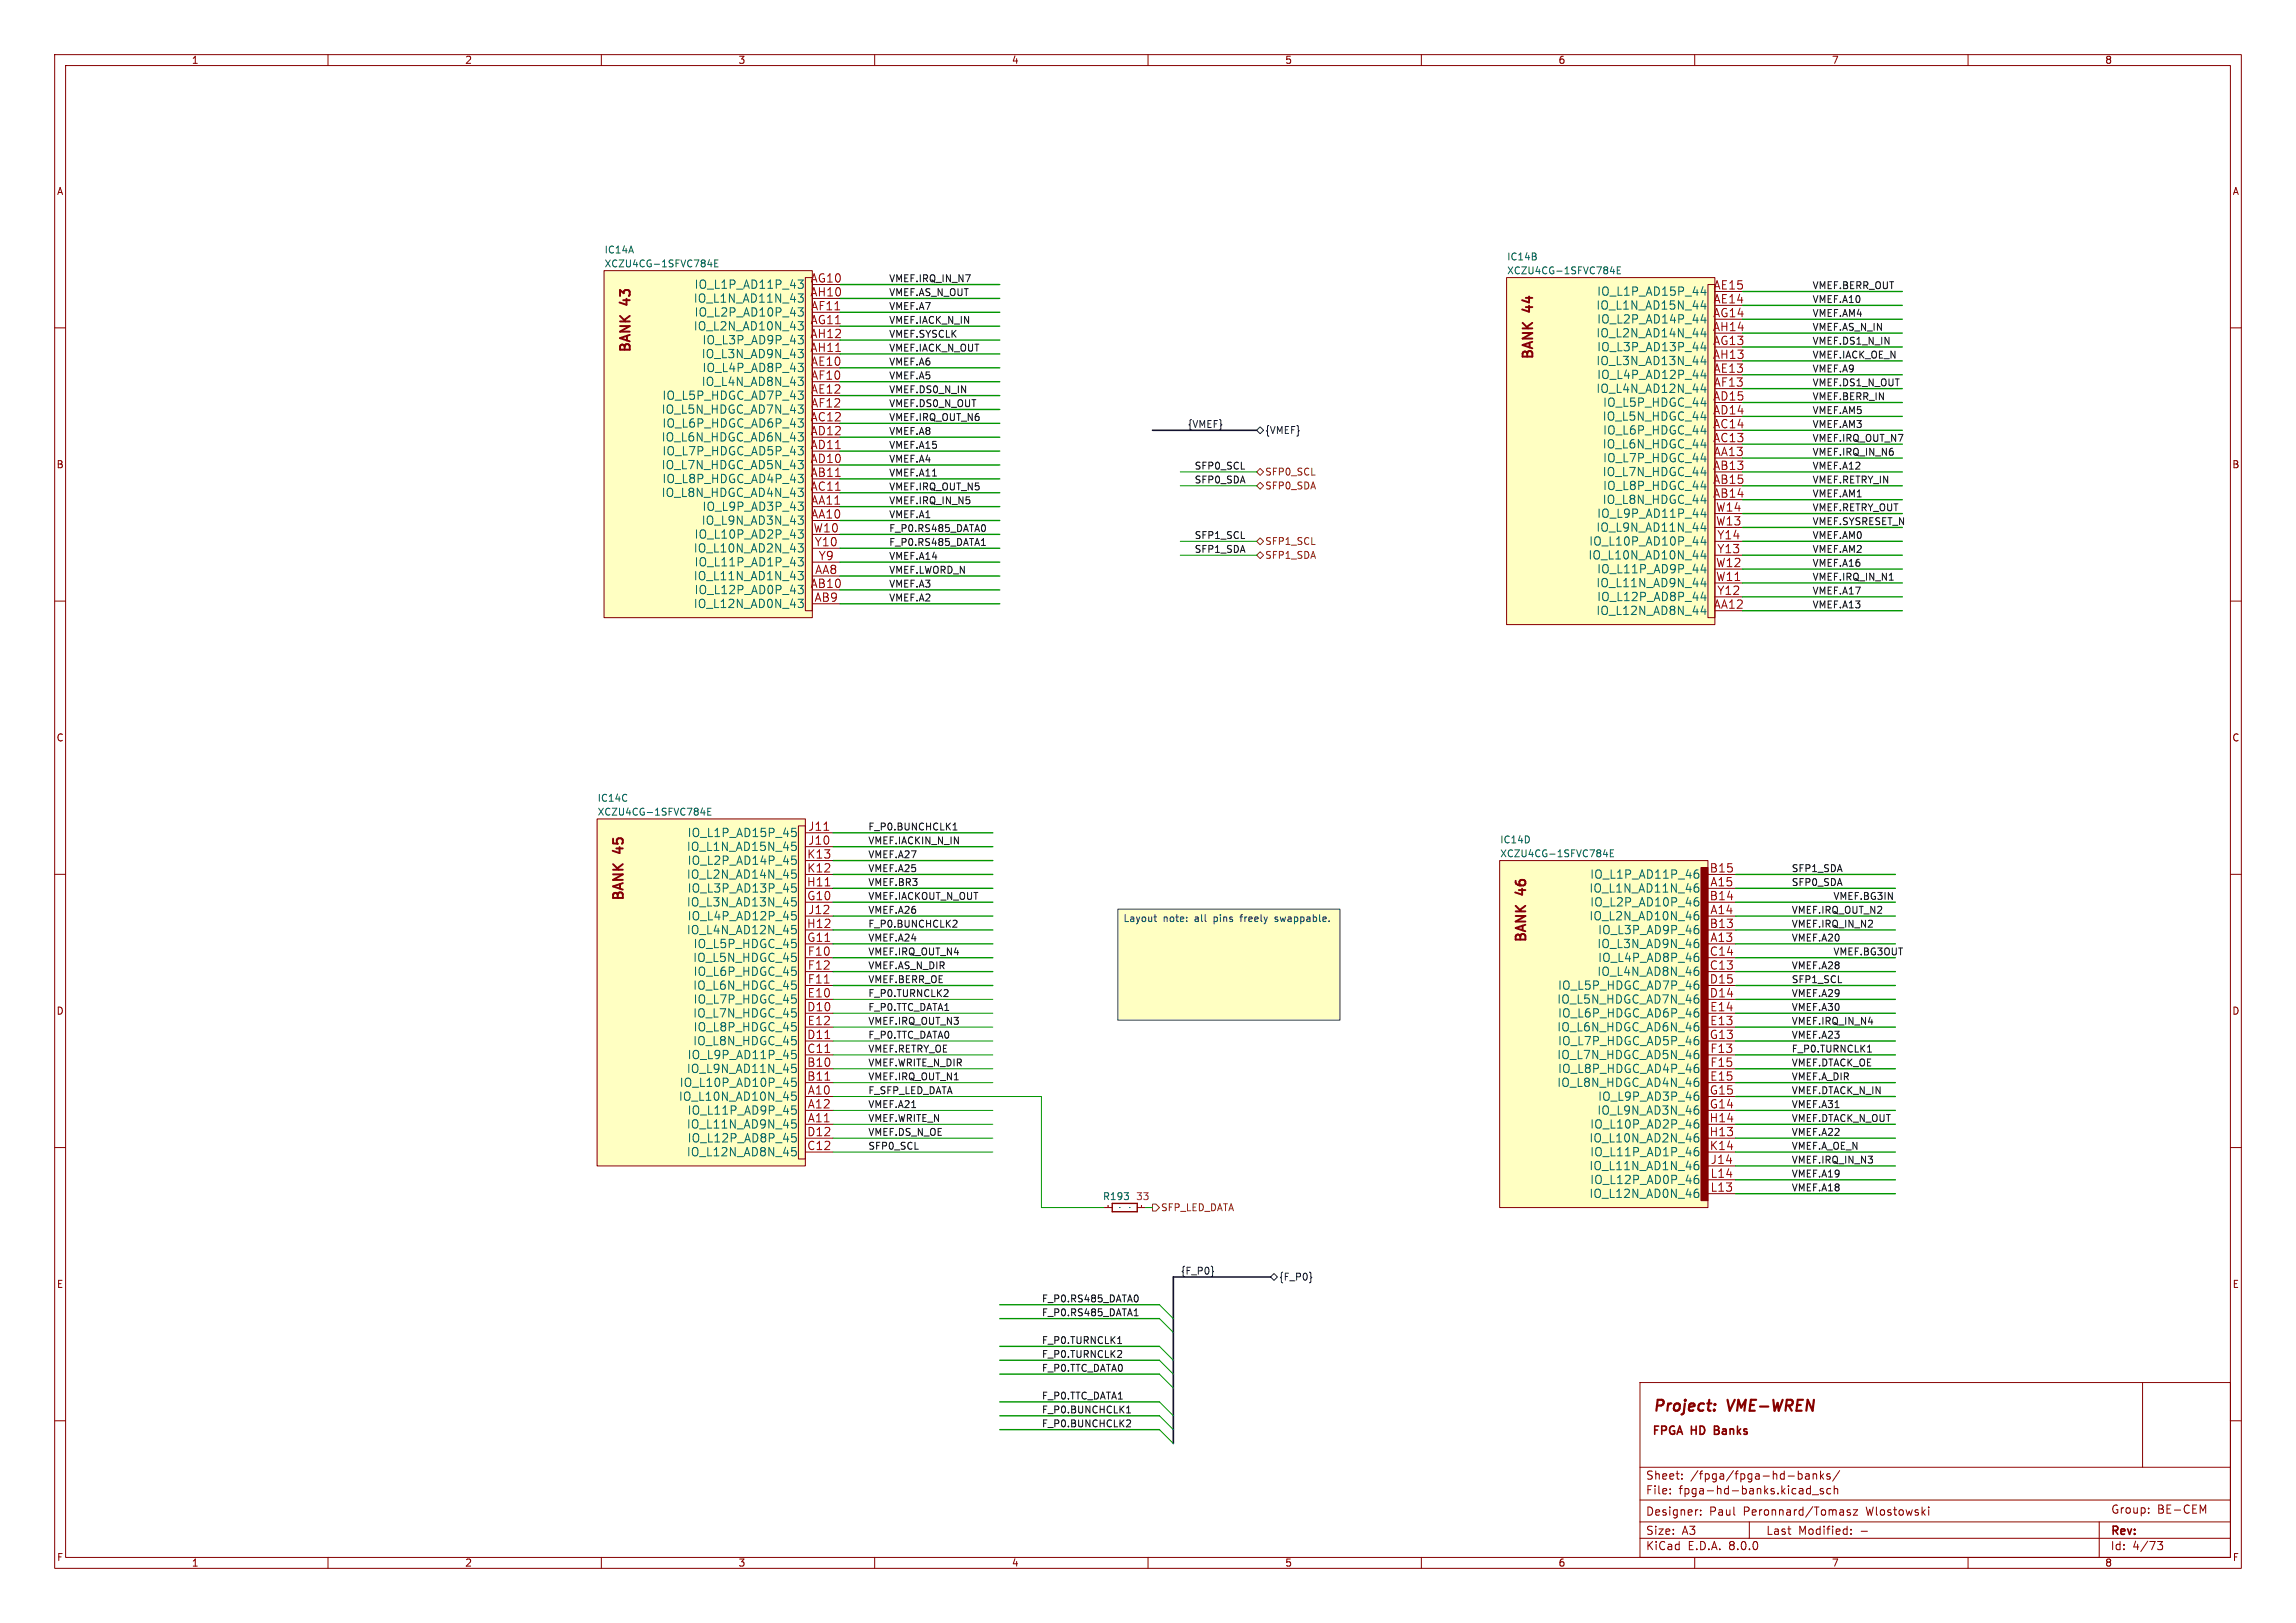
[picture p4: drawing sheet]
<svg xmlns="http://www.w3.org/2000/svg" width="420mm" height="297mm" viewBox="0 0 420 297" stroke-linecap="round" stroke-linejoin="round" font-family="sans-serif">
<defs><g id="words">
<g font-size="2.8" fill="#840000">
<text x="302.3" y="258.9">Project:</text>
<text x="316.1" y="258.9">VME-WREN</text>
</g>
<g font-size="2.5" fill="#840000">
<text x="115.8" y="55.8" transform="rotate(-90 115.8 55.8)">43</text>
<text x="280.9" y="57" transform="rotate(-90 280.9 57)">44</text>
<text x="115.8" y="64.8" transform="rotate(-90 115.8 64.8)">BANK</text>
<text x="280.9" y="66" transform="rotate(-90 280.9 66)">BANK</text>
<text x="114.5" y="156.1" transform="rotate(-90 114.5 156.1)">45</text>
<text x="114.5" y="165.1" transform="rotate(-90 114.5 165.1)">BANK</text>
<text x="279.6" y="163.7" transform="rotate(-90 279.6 163.7)">46</text>
<text x="279.6" y="172.7" transform="rotate(-90 279.6 172.7)">BANK</text>
</g>
<g font-size="2.1" fill="#006464">
<text x="127" y="53.1">IO_L1P_AD11P_43</text>
<text x="126.8" y="55.6">IO_L1N_AD11N_43</text>
<text x="127" y="58.1">IO_L2P_AD10P_43</text>
<text x="291.9" y="56.9">IO_L1N_AD15N_44</text>
<text x="292.1" y="54.3">IO_L1P_AD15P_44</text>
<text x="292.1" y="59.4">IO_L2P_AD14P_44</text>
<text x="126.8" y="60.7">IO_L2N_AD10N_43</text>
<text x="128.3" y="65.8">IO_L3N_AD9N_43</text>
<text x="128.4" y="63.2">IO_L3P_AD9P_43</text>
<text x="291.9" y="62">IO_L2N_AD14N_44</text>
<text x="292.1" y="64.5">IO_L3P_AD13P_44</text>
<text x="128.3" y="70.8">IO_L4N_AD8N_43</text>
<text x="128.4" y="68.3">IO_L4P_AD8P_43</text>
<text x="291.9" y="67">IO_L3N_AD13N_44</text>
<text x="292.1" y="69.6">IO_L4P_AD12P_44</text>
<text x="121" y="75.9">IO_L5N_HDGC_AD7N_43</text>
<text x="121.1" y="73.4">IO_L5P_HDGC_AD7P_43</text>
<text x="291.9" y="72.1">IO_L4N_AD12N_44</text>
<text x="293.1" y="77.2">IO_L5N_HDGC_44</text>
<text x="293.2" y="74.7">IO_L5P_HDGC_44</text>
<text x="121" y="81">IO_L6N_HDGC_AD6N_43</text>
<text x="121.1" y="78.5">IO_L6P_HDGC_AD6P_43</text>
<text x="121.1" y="83.5">IO_L7P_HDGC_AD5P_43</text>
<text x="293.1" y="82.3">IO_L6N_HDGC_44</text>
<text x="293.2" y="79.7">IO_L6P_HDGC_44</text>
<text x="121" y="86.1">IO_L7N_HDGC_AD5N_43</text>
<text x="121.1" y="88.6">IO_L8P_HDGC_AD4P_43</text>
<text x="293.1" y="87.4">IO_L7N_HDGC_44</text>
<text x="293.2" y="84.8">IO_L7P_HDGC_44</text>
<text x="293.2" y="89.9">IO_L8P_HDGC_44</text>
<text x="121" y="91.2">IO_L8N_HDGC_AD4N_43</text>
<text x="128.4" y="93.7">IO_L9P_AD3P_43</text>
<text x="292.1" y="95">IO_L9P_AD11P_44</text>
<text x="293.1" y="92.4">IO_L8N_HDGC_44</text>
<text x="126.8" y="101.3">IO_L10N_AD2N_43</text>
<text x="127" y="98.8">IO_L10P_AD2P_43</text>
<text x="128.3" y="96.2">IO_L9N_AD3N_43</text>
<text x="290.6" y="100.1">IO_L10P_AD10P_44</text>
<text x="291.9" y="97.5">IO_L9N_AD11N_44</text>
<text x="126.8" y="106.4">IO_L11N_AD1N_43</text>
<text x="127" y="103.9">IO_L11P_AD1P_43</text>
<text x="290.5" y="102.6">IO_L10N_AD10N_44</text>
<text x="291.9" y="107.7">IO_L11N_AD9N_44</text>
<text x="292.1" y="105.1">IO_L11P_AD9P_44</text>
<text x="126.8" y="111.5">IO_L12N_AD0N_43</text>
<text x="127" y="108.9">IO_L12P_AD0P_43</text>
<text x="291.9" y="112.8">IO_L12N_AD8N_44</text>
<text x="292.1" y="110.2">IO_L12P_AD8P_44</text>
<text x="125.6" y="155.9">IO_L1N_AD15N_45</text>
<text x="125.7" y="153.4">IO_L1P_AD15P_45</text>
<text x="125.6" y="161">IO_L2N_AD14N_45</text>
<text x="125.7" y="158.5">IO_L2P_AD14P_45</text>
<text x="290.8" y="161">IO_L1P_AD11P_46</text>
<text x="125.6" y="166.1">IO_L3N_AD13N_45</text>
<text x="125.7" y="163.6">IO_L3P_AD13P_45</text>
<text x="290.7" y="163.6">IO_L1N_AD11N_46</text>
<text x="290.8" y="166.1">IO_L2P_AD10P_46</text>
<text x="125.6" y="171.2">IO_L4N_AD12N_45</text>
<text x="125.7" y="168.6">IO_L4P_AD12P_45</text>
<text x="126.8" y="173.7">IO_L5P_HDGC_45</text>
<text x="290.7" y="168.6">IO_L2N_AD10N_46</text>
<text x="292.1" y="173.7">IO_L3N_AD9N_46</text>
<text x="292.3" y="171.2">IO_L3P_AD9P_46</text>
<text x="126.7" y="176.3">IO_L5N_HDGC_45</text>
<text x="126.8" y="178.8">IO_L6P_HDGC_45</text>
<text x="292.1" y="178.8">IO_L4N_AD8N_46</text>
<text x="292.3" y="176.3">IO_L4P_AD8P_46</text>
<text x="126.7" y="181.3">IO_L6N_HDGC_45</text>
<text x="126.8" y="183.9">IO_L7P_HDGC_45</text>
<text x="284.8" y="183.9">IO_L5N_HDGC_AD7N_46</text>
<text x="284.9" y="181.3">IO_L5P_HDGC_AD7P_46</text>
<text x="126.7" y="186.4">IO_L7N_HDGC_45</text>
<text x="126.7" y="191.5">IO_L8N_HDGC_45</text>
<text x="126.8" y="189">IO_L8P_HDGC_45</text>
<text x="284.8" y="189">IO_L6N_HDGC_AD6N_46</text>
<text x="284.9" y="186.4">IO_L6P_HDGC_AD6P_46</text>
<text x="284.9" y="191.5">IO_L7P_HDGC_AD5P_46</text>
<text x="125.6" y="196.6">IO_L9N_AD11N_45</text>
<text x="125.7" y="194">IO_L9P_AD11P_45</text>
<text x="284.8" y="194">IO_L7N_HDGC_AD5N_46</text>
<text x="284.9" y="196.6">IO_L8P_HDGC_AD4P_46</text>
<text x="124.1" y="201.7">IO_L10N_AD10N_45</text>
<text x="124.3" y="199.1">IO_L10P_AD10P_45</text>
<text x="284.8" y="199.1">IO_L8N_HDGC_AD4N_46</text>
<text x="292.3" y="201.7">IO_L9P_AD3P_46</text>
<text x="125.6" y="206.7">IO_L11N_AD9N_45</text>
<text x="125.7" y="204.2">IO_L11P_AD9P_45</text>
<text x="125.7" y="209.3">IO_L12P_AD8P_45</text>
<text x="290.7" y="209.3">IO_L10N_AD2N_46</text>
<text x="290.8" y="206.7">IO_L10P_AD2P_46</text>
<text x="292.1" y="204.2">IO_L9N_AD3N_46</text>
<text x="125.6" y="211.8">IO_L12N_AD8N_45</text>
<text x="290.7" y="214.4">IO_L11N_AD1N_46</text>
<text x="290.8" y="211.8">IO_L11P_AD1P_46</text>
<text x="290.7" y="219.4">IO_L12N_AD0N_46</text>
<text x="290.8" y="216.9">IO_L12P_AD0P_46</text>
</g>
<g font-size="2.1" fill="#a90000">
<text x="148.2" y="51.8">AG10</text>
<text x="313.4" y="53.1">AE15</text>
<text x="148.2" y="54.4">AH10</text>
<text x="148.2" y="59.4">AG11</text>
<text x="148.3" y="56.9">AF11</text>
<text x="313.3" y="58.2">AG14</text>
<text x="313.4" y="55.6">AE14</text>
<text x="148.2" y="64.5">AH11</text>
<text x="148.2" y="62">AH12</text>
<text x="313.3" y="65.8">AH13</text>
<text x="313.3" y="60.7">AH14</text>
<text x="313.3" y="63.2">AG13</text>
<text x="148.3" y="67.1">AE10</text>
<text x="148.3" y="69.6">AF10</text>
<text x="313.4" y="68.3">AE13</text>
<text x="313.4" y="70.9">AF13</text>
<text x="148.2" y="77.2">AC12</text>
<text x="148.3" y="72.1">AE12</text>
<text x="148.3" y="74.7">AF12</text>
<text x="313.3" y="75.9">AD14</text>
<text x="313.3" y="73.4">AD15</text>
<text x="148.2" y="82.3">AD11</text>
<text x="148.2" y="79.8">AD12</text>
<text x="313.3" y="81">AC13</text>
<text x="313.3" y="78.5">AC14</text>
<text x="313.4" y="83.6">AA13</text>
<text x="148.2" y="87.4">AB11</text>
<text x="148.2" y="89.9">AC11</text>
<text x="148.2" y="84.8">AD10</text>
<text x="313.3" y="86.1">AB13</text>
<text x="313.3" y="88.6">AB15</text>
<text x="148.3" y="95">AA10</text>
<text x="148.3" y="92.5">AA11</text>
<text x="313.3" y="91.2">AB14</text>
<text x="313.8" y="93.7">W14</text>
<text x="148.7" y="97.5">W10</text>
<text x="148.9" y="100.1">Y10</text>
<text x="313.8" y="96.3">W13</text>
<text x="314" y="101.3">Y13</text>
<text x="314" y="98.8">Y14</text>
<text x="148.2" y="107.7">AB10</text>
<text x="149" y="105.2">AA8</text>
<text x="149.7" y="102.6">Y9</text>
<text x="313.8" y="106.4">W11</text>
<text x="313.8" y="103.9">W12</text>
<text x="148.9" y="110.2">AB9</text>
<text x="313.4" y="111.5">AA12</text>
<text x="314" y="109">Y12</text>
<text x="147.8" y="154.7">J10</text>
<text x="147.8" y="152.1">J11</text>
<text x="147.6" y="159.8">K12</text>
<text x="147.6" y="157.2">K13</text>
<text x="312.7" y="159.8">B15</text>
<text x="147.5" y="162.3">H11</text>
<text x="147.6" y="164.8">G10</text>
<text x="147.8" y="167.4">J12</text>
<text x="312.7" y="164.8">B14</text>
<text x="312.8" y="167.4">A14</text>
<text x="312.8" y="162.3">A15</text>
<text x="147.5" y="169.9">H12</text>
<text x="147.6" y="172.5">G11</text>
<text x="312.7" y="169.9">B13</text>
<text x="312.8" y="172.5">A13</text>
<text x="147.7" y="175">F10</text>
<text x="147.7" y="177.5">F12</text>
<text x="312.7" y="177.5">C13</text>
<text x="312.7" y="175">C14</text>
<text x="147.6" y="185.2">D10</text>
<text x="147.6" y="182.6">E10</text>
<text x="147.7" y="180.1">F11</text>
<text x="312.7" y="182.6">D14</text>
<text x="312.7" y="180.1">D15</text>
<text x="312.7" y="185.2">E14</text>
<text x="147.6" y="190.2">D11</text>
<text x="147.6" y="187.7">E12</text>
<text x="312.7" y="190.2">G13</text>
<text x="312.7" y="187.7">E13</text>
<text x="147.6" y="195.3">B10</text>
<text x="147.6" y="197.9">B11</text>
<text x="147.6" y="192.8">C11</text>
<text x="312.7" y="197.9">E15</text>
<text x="312.8" y="192.8">F13</text>
<text x="312.8" y="195.3">F15</text>
<text x="147.7" y="200.4">A10</text>
<text x="147.7" y="202.9">A12</text>
<text x="312.7" y="202.9">G14</text>
<text x="312.7" y="200.4">G15</text>
<text x="147.6" y="208">D12</text>
<text x="147.7" y="205.5">A11</text>
<text x="312.6" y="208">H13</text>
<text x="312.6" y="205.5">H14</text>
<text x="147.6" y="210.6">C12</text>
<text x="312.7" y="210.6">K14</text>
<text x="312.8" y="215.6">L14</text>
<text x="312.9" y="213.1">J14</text>
<text x="312.8" y="218.2">L13</text>
</g>
<g font-size="2.1" fill="#840000">
<text x="302.1" y="263">FPGA</text>
<text x="309.4" y="263">HD</text>
<text x="314.3" y="263">Banks</text>
<text x="301" y="273.7">File:</text>
<text x="301" y="271">Sheet:</text>
<text x="307.1" y="273.7">fpga-hd-banks.kicad_sch</text>
<text x="309.2" y="271">/fpga/fpga-hd-banks/</text>
<text x="301" y="281.1">Size:</text>
<text x="301" y="277.6">Designer:</text>
<text x="307.6" y="281.1">A3</text>
<text x="312.6" y="277.6">Paul</text>
<text x="318.9" y="277.6">Peronnard/Tomasz</text>
<text x="323" y="281.1">Last</text>
<text x="328.9" y="281.1">Modified:</text>
<text x="340.3" y="281.1">-</text>
<text x="341.5" y="277.6">Wlostowski</text>
<text x="386" y="281.3">Rev:</text>
<text x="386.1" y="277.2">Group:</text>
<text x="394.6" y="277.2">BE-CEM</text>
<text x="301" y="283.9">KiCad</text>
<text x="308.7" y="283.9">E.D.A.</text>
<text x="316.3" y="283.9">8.0.0</text>
<text x="386" y="283.9">Id:</text>
<text x="390.1" y="283.9">4/73</text>
</g>
<g font-size="1.8" fill="#840000">
<text x="35" y="11.9">1</text>
<text x="85" y="11.9">2</text>
<text x="135" y="11.9">3</text>
<text x="185" y="11.9">4</text>
<text x="235" y="11.9">5</text>
<text x="285" y="11.9">6</text>
<text x="335" y="11.9">7</text>
<text x="385" y="11.9">8</text>
<text x="10.3" y="35.9">A</text>
<text x="408.3" y="35.9">A</text>
<text x="10.3" y="85.9">B</text>
<text x="408.2" y="85.9">B</text>
<text x="10.3" y="135.9">C</text>
<text x="408.2" y="135.9">C</text>
<text x="10.3" y="185.9">D</text>
<text x="408.2" y="185.9">D</text>
<text x="10.3" y="235.9">E</text>
<text x="408.3" y="235.9">E</text>
<text x="10.3" y="285.9">F</text>
<text x="35" y="286.9">1</text>
<text x="85" y="286.9">2</text>
<text x="135" y="286.9">3</text>
<text x="185" y="286.9">4</text>
<text x="235" y="286.9">5</text>
<text x="285" y="286.9">6</text>
<text x="335" y="286.9">7</text>
<text x="385" y="286.9">8</text>
<text x="408.3" y="285.9">F</text>
</g>
<g font-size="1.8" fill="#006464">
<text x="110.5" y="46.6">IC14A</text>
<text x="275.6" y="47.9">IC14B</text>
<text x="110.5" y="49.1">XCZU4CG-1SFVC784E</text>
<text x="275.6" y="50.4">XCZU4CG-1SFVC784E</text>
<text x="109.2" y="149.5">XCZU4CG-1SFVC784E</text>
<text x="109.2" y="146.9">IC14C</text>
<text x="274.3" y="154.5">IC14D</text>
<text x="274.3" y="157.1">XCZU4CG-1SFVC784E</text>
<text x="201.7" y="219.8">R193</text>
</g>
<g font-size="1.8" fill="#0f0f0f">
<text x="162.6" y="51.7">VMEF.IRQ_IN_N7</text>
<text x="331.5" y="53">VMEF.BERR_OUT</text>
<text x="162.6" y="59.3">VMEF.IACK_N_IN</text>
<text x="162.6" y="54.3">VMEF.AS_N_OUT</text>
<text x="162.6" y="56.8">VMEF.A7</text>
<text x="331.5" y="55.5">VMEF.A10</text>
<text x="331.5" y="58.1">VMEF.AM4</text>
<text x="162.6" y="61.9">VMEF.SYSCLK</text>
<text x="162.6" y="64.4">VMEF.IACK_N_OUT</text>
<text x="331.5" y="60.6">VMEF.AS_N_IN</text>
<text x="331.5" y="63.2">VMEF.DS1_N_IN</text>
<text x="331.5" y="65.7">VMEF.IACK_OE_N</text>
<text x="162.6" y="69.5">VMEF.A5</text>
<text x="162.6" y="67">VMEF.A6</text>
<text x="331.5" y="68.2">VMEF.A9</text>
<text x="331.5" y="70.8">VMEF.DS1_N_OUT</text>
<text x="162.6" y="72">VMEF.DS0_N_IN</text>
<text x="162.6" y="74.6">VMEF.DS0_N_OUT</text>
<text x="162.6" y="77.1">VMEF.IRQ_OUT_N6</text>
<text x="331.5" y="75.9">VMEF.AM5</text>
<text x="331.5" y="73.3">VMEF.BERR_IN</text>
<text x="162.6" y="82.2">VMEF.A15</text>
<text x="162.6" y="79.7">VMEF.A8</text>
<text x="331.5" y="80.9">VMEF.IRQ_OUT_N7</text>
<text x="331.5" y="83.5">VMEF.IRQ_IN_N6</text>
<text x="331.5" y="78.4">VMEF.AM3</text>
<text x="162.6" y="89.8">VMEF.IRQ_OUT_N5</text>
<text x="162.6" y="84.7">VMEF.A4</text>
<text x="162.6" y="87.3">VMEF.A11</text>
<text x="218.4" y="88.6">SFP0_SDA</text>
<text x="218.4" y="86">SFP0_SCL</text>
<text x="331.5" y="86">VMEF.A12</text>
<text x="331.5" y="88.6">VMEF.RETRY_IN</text>
<text x="162.6" y="94.9">VMEF.A1</text>
<text x="162.6" y="92.4">VMEF.IRQ_IN_N5</text>
<text x="331.5" y="93.6">VMEF.RETRY_OUT</text>
<text x="331.5" y="91.1">VMEF.AM1</text>
<text x="162.6" y="97.4">F_P0.RS485_DATA0</text>
<text x="162.6" y="100">F_P0.RS485_DATA1</text>
<text x="218.4" y="101.3">SFP1_SDA</text>
<text x="218.4" y="98.7">SFP1_SCL</text>
<text x="331.5" y="101.3">VMEF.AM2</text>
<text x="331.5" y="96.2">VMEF.SYSRESET_N</text>
<text x="331.5" y="98.7">VMEF.AM0</text>
<text x="162.6" y="105.1">VMEF.LWORD_N</text>
<text x="162.6" y="107.6">VMEF.A3</text>
<text x="162.6" y="102.5">VMEF.A14</text>
<text x="331.5" y="106.3">VMEF.IRQ_IN_N1</text>
<text x="331.5" y="103.8">VMEF.A16</text>
<text x="162.6" y="110.1">VMEF.A2</text>
<text x="331.5" y="108.9">VMEF.A17</text>
<text x="331.5" y="111.4">VMEF.A13</text>
<text x="158.7" y="152.1">F_P0.BUNCHCLK1</text>
<text x="158.7" y="154.6">VMEF.IACKIN_N_IN</text>
<text x="158.7" y="157.1">VMEF.A27</text>
<text x="158.7" y="159.7">VMEF.A25</text>
<text x="327.7" y="159.7">SFP1_SDA</text>
<text x="158.7" y="167.3">VMEF.A26</text>
<text x="158.7" y="164.8">VMEF.IACKOUT_N_OUT</text>
<text x="158.7" y="162.2">VMEF.BR3</text>
<text x="327.7" y="162.2">SFP0_SDA</text>
<text x="327.7" y="167.3">VMEF.IRQ_OUT_N2</text>
<text x="335.3" y="164.8">VMEF.BG3IN</text>
<text x="158.7" y="169.8">F_P0.BUNCHCLK2</text>
<text x="158.7" y="172.4">VMEF.A24</text>
<text x="327.7" y="169.8">VMEF.IRQ_IN_N2</text>
<text x="327.7" y="172.4">VMEF.A20</text>
<text x="158.7" y="177.5">VMEF.AS_N_DIR</text>
<text x="158.7" y="180">VMEF.BERR_OE</text>
<text x="158.7" y="174.9">VMEF.IRQ_OUT_N4</text>
<text x="327.7" y="177.5">VMEF.A28</text>
<text x="327.7" y="180">SFP1_SCL</text>
<text x="335.3" y="174.9">VMEF.BG3OUT</text>
<text x="158.7" y="182.5">F_P0.TURNCLK2</text>
<text x="158.7" y="185.1">F_P0.TTC_DATA1</text>
<text x="327.7" y="182.5">VMEF.A29</text>
<text x="327.7" y="185.1">VMEF.A30</text>
<text x="158.7" y="190.2">F_P0.TTC_DATA0</text>
<text x="158.7" y="187.6">VMEF.IRQ_OUT_N3</text>
<text x="327.7" y="190.2">VMEF.A23</text>
<text x="327.7" y="187.6">VMEF.IRQ_IN_N4</text>
<text x="158.7" y="192.7">VMEF.RETRY_OE</text>
<text x="158.7" y="197.8">VMEF.IRQ_OUT_N1</text>
<text x="158.7" y="195.2">VMEF.WRITE_N_DIR</text>
<text x="327.7" y="197.8">VMEF.A_DIR</text>
<text x="327.7" y="192.7">F_P0.TURNCLK1</text>
<text x="327.7" y="195.2">VMEF.DTACK_OE</text>
<text x="158.7" y="202.9">VMEF.A21</text>
<text x="158.7" y="200.3">F_SFP_LED_DATA</text>
<text x="327.7" y="200.3">VMEF.DTACK_N_IN</text>
<text x="327.7" y="202.9">VMEF.A31</text>
<text x="158.7" y="207.9">VMEF.DS_N_OE</text>
<text x="158.7" y="205.4">VMEF.WRITE_N</text>
<text x="327.7" y="205.4">VMEF.DTACK_N_OUT</text>
<text x="327.7" y="207.9">VMEF.A22</text>
<text x="158.7" y="210.5">SFP0_SCL</text>
<text x="327.7" y="215.6">VMEF.A19</text>
<text x="327.7" y="213">VMEF.IRQ_IN_N3</text>
<text x="327.7" y="210.5">VMEF.A_OE_N</text>
<text x="327.7" y="218.1">VMEF.A18</text>
<text x="190.5" y="238.4">F_P0.RS485_DATA0</text>
<text x="190.5" y="241">F_P0.RS485_DATA1</text>
<text x="190.5" y="248.6">F_P0.TURNCLK2</text>
<text x="190.5" y="251.1">F_P0.TTC_DATA0</text>
<text x="190.5" y="246">F_P0.TURNCLK1</text>
<text x="190.5" y="256.2">F_P0.TTC_DATA1</text>
<text x="190.5" y="261.3">F_P0.BUNCHCLK2</text>
<text x="190.5" y="258.7">F_P0.BUNCHCLK1</text>
</g>
<g font-size="1.8" fill="#000084">
<text x="217.2" y="78.4">{VMEF}</text>
<text x="231.3" y="79.6">{VMEF}</text>
<text x="215.9" y="233.3">{F_P0}</text>
<text x="233.9" y="234.5">{F_P0}</text>
</g>
<g font-size="1.8" fill="#725600">
<text x="231.3" y="87.2">SFP0_SCL</text>
<text x="231.3" y="89.8">SFP0_SDA</text>
<text x="231.3" y="99.9">SFP1_SCL</text>
<text x="231.3" y="102.5">SFP1_SDA</text>
<text x="212.3" y="221.8">SFP_LED_DATA</text>
</g>
<g font-size="1.8" fill="#0000c2">
<text x="205.4" y="169">Layout</text>
<text x="212.8" y="169">note:</text>
<text x="218.6" y="169">all</text>
<text x="222.3" y="169">pins</text>
<text x="227.4" y="169">freely</text>
<text x="233.9" y="169">swappable.</text>
</g>
<text font-size="1.8" fill="#840084" x="207.7" y="219.8">33</text>
</g></defs>
<g fill="none" stroke="#840000" stroke-width=".18">
<path d="M10 10h400v277h-400zM12 12h396v273h-396zM60 10v2M110 10v2M160 10v2M210 10v2M260 10v2M310 10v2M360 10v2M10 60h2M408 60h2M10 110h2"/>
<path d="M408 110h2M10 160h2M408 160h2M10 210h2M408 210h2M10 260h2M300 253h108v32h-108zM391.9 253v15.5M408 260h2M300 278.5h108M300 274.5h108M300 268.5h108"/>
<path d="M305.5 273.2v.2M305.5 272.5v.1M307.7 270.5v.2M307.7 269.8v.1M310.4 276.3h.2M311.1 277.1v.2M311.1 276.3v.2M320 278.5v3M329.1 269.7h.3l.3 .3-.1 .5-.5 .2M330.3 269.8h.6v.9M330.7 272.4l.5 .1M330.9 270l-.5 .1a.29 .29 0 0 0-.2 .3 .29 .29 0 0 0 .2 .3l.5-.1"/>
<path d="M331.2 271.9v1.5M331.2 273.3l-.5 .1M331.5 273.5h1.2M331.7 269.8l.2-.1 .3 .1 .1 .9M331.7 269.7v1M333 269.2v1.5M333.2 270.1l.4 .6M333.5 272.5l-.3-.1-.3 .2 .1 .2 .5 .2v.3h-.6M333.6 269.7l-.6 .6M334.7 269.8l-.3-.1-.2 .2v.2l.5 .2v.3h-.5M334.9 272.5l-.5-.1-.2 .3v.4l.1 .2h.6M335.5 272.5l.2-.1 .4 .1 .1 .9"/>
<path d="M335.5 271.9v1.5M336.5 269.1l-1.3 1.9M338.4 276.3h-.3l-.2 .2v.2l.5 .1v.4h-.5M338.6 279.9v.1M339 276.3h.8l-.8 1h.8M352.8 275.8v.1M352.8 276.3v1M384 278.5v6.5M393 276.8v.1M393 276v.1M403 276.5l.5-1.1v1.5M60 285v2"/>
<path d="M110 285v2M160 285v2M210 285v2M260 285v2M300 281.5h108M310 285v2M338.6 280.6v.2M360 285v2M394.7 282.1h.9l-.5 .6 .4 .1v.6l-.2 .2-.6-.1"/>
</g>
<path d="M313.6 258l.1 .1-.1 .1M313.7 256.9l.1 .1-.1 .1M313.7 256.9l-.1 .1 .1 .1M313.7 256.9v.2" fill="none" stroke="#840000" stroke-width=".4"/>
<path d="M313.6 261.7h.5M314.1 261h-.5v1.5h.6" fill="none" stroke="#840000" stroke-width=".3"/>
<g fill="#ffffc2">
<path d="M204.5 166.4h40.6v20.3h-40.6z"/>
<path d="M110.5 49.5h38.1v63.5h-38.1z"/>
<path d="M147.3 50.8h1.3v61h-1.3z"/>
</g>
<g fill="none" stroke="#840000" stroke-width=".18">
<path d="M110.5 49.5h38.1v63.5h-38.1zM147.3 50.8h1.3v61h-1.3zM148.6 57.2h5.1M148.6 52.1h5.1M148.6 59.7h5.1M148.6 54.6h5.1M148.6 77.5h5.1M148.6 67.3h5.1M148.6 72.4h5.1M148.6 69.9h5.1M148.6 74.9h5.1M148.6 64.8h5.1"/>
<path d="M148.6 62.2h5.1M148.6 95.3h5.1M148.6 92.7h5.1M148.6 87.6h5.1M148.6 90.2h5.1M148.6 85.1h5.1M148.6 82.6h5.1M148.6 80h5.1M148.6 97.8h5.1M148.6 105.4h5.1M148.6 108h5.1M148.6 110.5h5.1"/>
<path d="M148.6 100.3h5.1M148.6 102.9h5.1"/>
</g>
<g fill="none" stroke="#006464" stroke-width=".18">
<path d="M129.5 48.4h.8M130.1 48v.8M130.7 48.2h.5M131.3 47.6h-.6v1.2h.6M146 51.2h.9l-.5 .6 .5 .2v.5l-.3 .3h-.4M146 53.8h.9l-.5 .6 .5 .1v.5l-.3 .3h-.4M146 56.3h.9l-.5 .6 .5 .1v.6l-.3 .2h-.4M146 58.9h.9l-.5 .5 .5 .2v.5l-.3 .3h-.4M146 61.4h.9l-.5 .6 .5 .1v.5l-.3 .3h-.4M146 66.5h.9l-.5 .6 .5 .1v.5l-.3 .3h-.4M146 76.6h.9l-.5 .6M146 79.2h.9l-.5 .6"/>
<path d="M146 71.6h.9l-.5 .5M146 69h.9l-.5 .6M146 74.1h.9l-.5 .6M146 63.9h.9l-.5 .6M146.6 64.5l.3 .3v.4l-.3 .3M146.6 69.6l.3 .3v.4l-.3 .2M146.6 72.1l.3 .3v.4l-.3 .3M146.6 74.7l.3 .3v.3l-.3 .3M146.6 77.2l.3 .3v.4l-.3 .3M146.6 79.8l.3 .3v.3l-.3 .3M146 94.4h.9l-.5 .6M146 91.9h.9l-.5 .6 .5 .1v.5l-.3 .3h-.4"/>
<path d="M146 97h.9l-.5 .5 .5 .2v.5l-.3 .3h-.4M146 99.5h.9l-.5 .6 .5 .1v.5l-.3 .3h-.4M146 86.8h.9l-.5 .6M146 89.3h.9l-.5 .6M146 84.3h.9l-.5 .5M146 81.7h.9l-.5 .6M146.6 95l.3 .3v.4l-.3 .2M146.6 82.3l.3 .3v.4l-.3 .2M146.6 84.8l.3 .3v.4l-.3 .3M146.6 87.4l.3 .3v.3l-.3 .3M146.6 89.9l.3 .3v.4l-.3 .3M146 102h.9l-.5 .6 .5 .2v.5l-.3 .3h-.4"/>
<path d="M146 104.6h.9l-.5 .6 .5 .1v.5l-.3 .3h-.4M146 107.1h.9l-.5 .6 .5 .1v.6l-.3 .2h-.4M146 109.7h.9l-.5 .5 .5 .2v.5l-.3 .3h-.4"/>
</g>
<path d="M152.8 87.2h.9" fill="none" stroke="#a90000" stroke-width=".18"/>
<path d="M274.3 157.5h38.1v63.5h-38.1z" fill="#ffffc2"/>
<g fill="none" stroke="#840000" stroke-width=".18">
<path d="M274.3 157.5h38.1v63.5h-38.1zM312.4 172.7h5.1M312.4 167.6h5.1M312.4 162.6h5.1M312.4 170.2h5.1M312.4 165.1h5.1M312.4 160h5.1M312.4 177.8h5.1M312.4 175.3h5.1M312.4 182.9h5.1M312.4 180.3h5.1M312.4 188h5.1"/>
<path d="M312.4 185.4h5.1M312.4 198.1h5.1M312.4 193h5.1M312.4 195.6h5.1M312.4 190.5h5.1M312.4 203.2h5.1M312.4 200.7h5.1M312.4 208.3h5.1M312.4 205.7h5.1M312.4 213.4h5.1M312.4 210.8h5.1M312.4 218.4h5.1"/>
<path d="M312.4 215.9h5.1"/>
</g>
<path d="M311.1 158.8h1.3v60.9h-1.3z" fill="#840000" stroke="#840000" stroke-width=".18"/>
<g fill="none" stroke="#006464" stroke-width=".18">
<path d="M293.3 156.4h.8M293.9 155.9v.9M294.6 156.1h.4M295.2 155.5h-.6v1.3h.6M310 159.8h.5l.3 .3-.2 .5h-.6M310.6 159.2l-.5 .1M310 164.9h.5l.3 .2-.2 .6h-.6M310.2 162.3h.3l.3 .3-.1 .5-.5 .2M310.2 167.4h.3l.3 .3-.1 .5-.5 .1M310.2 169.9h.3l.3 .3-.1 .5-.5 .2M310.2 175h.3l.3 .3-.1 .5-.5 .2M310.3 171.9h.3"/>
<path d="M310.3 169.4h.3M310.3 177h.3M310.3 174.4h.3M310.3 179.5h.3M310.5 172.5l.3 .3v.3l-.3 .3M310.5 177.6l.3 .2v.4l-.3 .3M310.6 166.8l-.4 .1M310.6 161.7l-.4 .1M310.6 164.3h-.4M310.3 182.1h.3M310.3 187.1h.3M310.3 184.6h.3"/>
<path d="M310.3 197.3h.3M310.3 192.2h.3M310.3 194.8h.3M310.3 189.7h.3M310.3 199.8h.3M310.5 180.1l.3 .3v.3l-.3 .3M310.5 182.6l.3 .3v.4l-.3 .3M310.5 185.2l.3 .3v.3l-.3 .3M310.5 187.7l.3 .3v.4l-.3 .3M310.5 190.3l.3 .2v.4l-.3 .3M310.5 192.8l.3 .3v.3l-.3 .3M310.5 195.3l.3 .3v.4l-.3 .3"/>
<path d="M310.5 197.9l.3 .3v.3l-.3 .3M310 205.6l.5-.1 .3 .3-.2 .6h-.6M310 210.6h.5l.3 .3-.2 .5h-.6M310 215.7h.5l.3 .2-.2 .6h-.6M310.2 200.4h.3l.3 .3-.1 .5-.5 .2M310.2 208h.3l.3 .3-.1 .5-.5 .2M310.2 213.1h.3l.3 .3-.1 .5-.5 .2M310.2 218.2h.3l.3 .3-.1 .5-.5 .1M310.3 202.4h.3M310.3 204.9h.3M310.5 203l.3 .2v.4l-.3 .3M310.6 207.5h-.4"/>
<path d="M310.6 212.5l-.4 .1M310.6 210l-.4 .1M310.6 217.6l-.4 .1M310.6 215.1h-.4"/>
</g>
<g fill="#ffffc2">
<path d="M109.2 149.9h38.1v63.5h-38.1z"/>
<path d="M146 151.1h1.3v61h-1.3z"/>
</g>
<g fill="none" stroke="#840000" stroke-width=".18">
<path d="M109.2 149.9h38.1v63.5h-38.1zM146 151.1h1.3v61h-1.3zM147.3 154.9h5.1M147.3 152.4h5.1M147.3 157.5h5.1M147.3 175.3h5.1M147.3 177.8h5.1M147.3 165.1h5.1M147.3 172.7h5.1M147.3 162.6h5.1M147.3 170.2h5.1M147.3 167.6h5.1"/>
<path d="M147.3 160h5.1M147.3 195.6h5.1M147.3 198.1h5.1M147.3 193h5.1M147.3 185.4h5.1M147.3 190.5h5.1M147.3 182.9h5.1M147.3 188h5.1M147.3 180.3h5.1M147.3 200.7h5.1M147.3 205.7h5.1M147.3 203.2h5.1"/>
<path d="M147.3 210.8h5.1M147.3 208.3h5.1M201.9 221h1.6M208 221h1.5"/>
</g>
<g fill="none" stroke="#006464" stroke-width=".18">
<path d="M128.2 148.7h.8M128.8 148.3v.9M129.5 148.5h.4M130.1 147.9h-.6v1.3h.6M144.9 154.1h.7M144.9 151.6h.7M144.9 159.2h.7M144.9 156.7h.7M145 152.2h.4l.3 .2-.2 .6-.5 .1M145 154.7h.4l.3 .3-.2 .6h-.5M145 157.2h.4l.3 .3-.2 .6-.5 .1M145 159.8h.4l.3 .3-.2 .5-.5 .1"/>
<path d="M144.9 164.3h.7M144.9 161.7h.7M144.9 169.4h.7M144.9 166.8h.7M145 162.3h.4l.3 .3-.2 .6-.5 .1M145 164.9h.4l.3 .2-.2 .6-.5 .1M145 167.4h.4l.3 .3-.2 .6h-.5M145 169.9h.4l.3 .3-.2 .6-.5 .1M145.6 172.6v.7M145.6 177.7v.7M144.9 194.8h.7M145 192.8h.4l.3 .3-.2 .6h-.5"/>
<path d="M145 195.3h.4l.3 .3-.2 .6-.5 .1M145.6 199.8h-.7l-.1 .8 .2-.2 .5 .1 .2 .2-.1 .5-.2 .2-.6-.2M145.6 182.8v.6M145.6 187.9v.6M145.6 197.3h-.7l-.1 .7 .2-.1h.5l.2 .3-.1 .5-.2 .1-.6-.1M144.9 204.9h.7M144.9 202.4h.7M144.9 210h.7M144.9 207.5h.7M145 203h.4l.3 .2-.2 .6-.5 .1M145 205.5h.4l.3 .3-.2 .6h-.5M145 208h.4l.3 .3-.2 .6-.5 .1"/>
<path d="M145 210.6h.4l.3 .3-.2 .5-.5 .1M204.8 221h.1M206.6 221h.1"/>
</g>
<path d="M150.7 152h.9M150.8 179.9h.9M150.9 162.1h.9M150.9 197.7h.9M202.7 220.7h.1M208.8 220.7h.1" fill="none" stroke="#a90000" stroke-width=".18"/>
<path d="M203.5 220.2h4.5v1.5h-4.5z" fill="none" stroke="#840000" stroke-width=".25"/>
<g fill="#ffffc2">
<path d="M275.6 50.8h38.1v63.5h-38.1z"/>
<path d="M312.4 52.1h1.3v60.9h-1.3z"/>
</g>
<g fill="none" stroke="#840000" stroke-width=".18">
<path d="M275.6 50.8h38.1v63.5h-38.1zM312.4 52.1h1.3v60.9h-1.3zM313.7 55.9h5.1M313.7 53.3h5.1M313.7 58.4h5.1M313.7 78.7h5.1M313.7 76.2h5.1M313.7 73.7h5.1M313.7 68.6h5.1M313.7 71.1h5.1M313.7 63.5h5.1M313.7 66h5.1"/>
<path d="M313.7 61h5.1M313.7 83.8h5.1M313.7 86.4h5.1M313.7 91.4h5.1M313.7 88.9h5.1M313.7 81.3h5.1M313.7 96.5h5.1M313.7 94h5.1M313.7 99.1h5.1M313.7 111.8h5.1M313.7 106.7h5.1M313.7 104.1h5.1"/>
<path d="M313.7 109.2h5.1M313.7 101.6h5.1"/>
</g>
<g fill="none" stroke="#006464" stroke-width=".18">
<path d="M294.6 49.7h.8M295.2 49.3v.8M295.8 49.4h.5M296.4 48.8h-.6v1.3h.6M311.5 55l-.3 1.1h.9M311.5 52.4l-.3 1.1h.9M311.5 57.5l-.3 1.1h.9M311.9 53v1M311.9 55.6v1M311.9 58.1v1M311.2 78.9h.9M311.2 76.4h.9"/>
<path d="M311.2 73.8h.9M311.5 67.7l-.3 1.1h.9M311.5 70.2l-.3 1.1h.9M311.5 62.6l-.3 1.1h.9M311.5 65.1l-.3 1.1h.9M311.5 60.1l-.3 1h.9M311.9 60.6v1.1M311.9 63.2v1M311.9 65.7v1M311.9 68.3v1M311.9 70.8v1M311.2 84h.9"/>
<path d="M311.2 86.5h.9M311.2 91.6h.9M311.2 89.1h.9M311.2 81.5h.9M311.5 95.6l-.3 1.1h.9M311.5 93.1l-.3 1.1h.9M311.5 98.2l-.3 1h.9M311.9 93.7v1M311.9 96.2v1M311.9 98.7v1.1M311.5 110.9l-.3 1h.9M311.5 105.8l-.3 1.1h.9"/>
<path d="M311.5 103.2l-.3 1.1h.9M311.5 108.3l-.3 1.1h.9M311.5 100.7l-.3 1.1h.9M311.9 101.3v1M311.9 103.8v1M311.9 106.4v1M311.9 108.9v1M311.9 111.4v1.1"/>
</g>
<path d="M229.9 78.7l.6-.6 .6 .6-.6 .7zM221.8 232.5l.2 .2-.2 .2M232.4 233.7l.6-.7 .7 .7-.7 .6zM239.8 233.6l.2 .2-.2 .2" fill="none" stroke="#000084" stroke-width=".18"/>
<path d="M229.9 86.4l.6-.7 .6 .7-.6 .6zM229.9 88.9l.6-.6 .6 .6-.6 .6zM229.9 99.1l.6-.7 .6 .7-.6 .6zM229.9 101.6l.6-.6 .6 .6-.6 .6zM210.8 220.3h.7l.6 .7-.6 .6h-.7z" fill="none" stroke="#725600" stroke-width=".18"/>
<g fill="none" stroke="#0f0f0f" stroke-width=".18">
<path d="M179.5 99.8h.8M179.5 98.9l.4-.4v1.3M179.8 96a.68 .68 0 0 1 .5 .6 .68 .68 0 0 1-.5 .7M345.6 106.2h.7M174.3 151.9h.8M174.3 151l.4-.4v1.3M174.5 168.4l.4 .1 .2 .3-.8 .9h.8M173.3 181.2l.1 .1v.3l-.8 .8h.8M341.6 192.5h.7M207.5 239.9l.3-.4v1.3M207.8 237a.68 .68 0 0 1 .4 .6 .68 .68 0 0 1-.4 .6M204.4 245.9h.8"/>
<path d="M205.1 247.2l.1 .2-.1 .3-.7 .7h.8M206.1 258.6h.7M206.1 257.7l.3-.4v1.3M206.3 259.8l.4 .1 .1 .3-.8 .9h.8M207.5 240.8h.7"/>
</g>
<path d="M204.5 166.4h40.6v20.3h-40.6zM211.1 167.8h.5M211.3 168.5l.3 .1M233.2 168.6h.1M233.4 167.8l-.2 .2 .2 .2" fill="none" stroke="#0000c2" stroke-width=".18"/>
<path d="M210.8 78.7h19.1M232.4 233.7h-17.8v30.5" fill="none" stroke="#000084" stroke-width=".3"/>
<g fill="none" stroke="#009600" stroke-width=".18">
<path d="M215.9 88.9h14M215.9 86.4h14M215.9 99.1h14M215.9 101.6h14M152.4 198.1h29.2M152.4 190.5h29.2M152.4 182.9h29.2M152.4 195.6h29.2M152.4 193h29.2M152.4 185.4h29.2M152.4 188h29.2M152.4 208.3h29.2"/>
<path d="M152.4 203.2h29.2M152.4 200.7h38.1v20.3h11.4M152.4 205.7h29.2M152.4 210.8h29.2M209.5 221h1.3M212.1 238.8l2.5 2.5M212.1 259.1l2.5 2.5M212.1 241.3l2.5 2.5M212.1 246.4l2.5 2.5M212.1 248.9l2.5 2.6M212.1 251.5l2.5 2.5M212.1 256.5l2.5 2.6"/>
<path d="M212.1 261.6l2.5 2.6"/>
</g>
<g fill="none" stroke="#009600" stroke-width=".25">
<path d="M153.7 59.7h29.2M153.7 52.1h29.2M153.7 57.2h29.2M153.7 54.6h29.2M318.8 58.4h29.2M318.8 53.3h29.2M318.8 55.9h29.2M153.7 77.5h29.2M153.7 69.9h29.2M153.7 74.9h29.2M153.7 67.3h29.2M153.7 72.4h29.2"/>
<path d="M153.7 62.2h29.2M153.7 64.8h29.2M318.8 71.1h29.2M318.8 73.7h29.2M318.8 78.7h29.2M318.8 76.2h29.2M318.8 63.5h29.2M318.8 61h29.2M318.8 68.6h29.2M318.8 66h29.2M153.7 92.7h29.2M153.7 87.6h29.2"/>
<path d="M153.7 95.3h29.2M153.7 85.1h29.2M153.7 90.2h29.2M153.7 82.6h29.2M153.7 80h29.2M153.7 97.8h29.2M318.8 96.5h29.2M318.8 94h29.2M318.8 99.1h29.2M318.8 81.3h29.2M318.8 86.4h29.2M318.8 88.9h29.2"/>
<path d="M318.8 83.8h29.2M318.8 91.4h29.2M153.7 105.4h29.2M153.7 102.9h29.2M153.7 108h29.2M153.7 100.3h29.2M153.7 110.5h29.2M318.8 104.1h29.2M318.8 101.6h29.2M318.8 109.2h29.2M318.8 106.7h29.2M318.8 111.8h29.2"/>
<path d="M152.4 157.5h29.2M152.4 152.4h29.2M152.4 154.9h29.2M152.4 170.2h29.2M152.4 167.6h29.2M152.4 160h29.2M152.4 165.1h29.2M152.4 162.6h29.2M152.4 172.7h29.2M152.4 177.8h29.2M152.4 175.3h29.2M317.5 170.2h29.2"/>
<path d="M317.5 167.6h29.2M317.5 160h29.2M317.5 165.1h29.2M317.5 162.6h29.2M317.5 172.7h29.2M317.5 177.8h29.2M317.5 175.3h29.2M152.4 180.3h29.2M317.5 195.6h29.2M317.5 180.3h29.2M317.5 190.5h29.2M317.5 193h29.2"/>
<path d="M317.5 198.1h29.2M317.5 185.4h29.2M317.5 182.9h29.2M317.5 188h29.2M317.5 218.4h29.2M317.5 210.8h29.2M317.5 213.4h29.2M317.5 208.3h29.2M317.5 215.9h29.2M317.5 205.7h29.2M317.5 203.2h29.2M317.5 200.7h29.2"/>
<path d="M182.9 238.8h29.2M182.9 246.4h29.2M182.9 241.3h29.2M182.9 256.5h29.2M182.9 251.5h29.2M182.9 259.1h29.2M182.9 248.9h29.2M182.9 261.6h29.2"/>
</g>
<use href="#words"/>
</svg>
